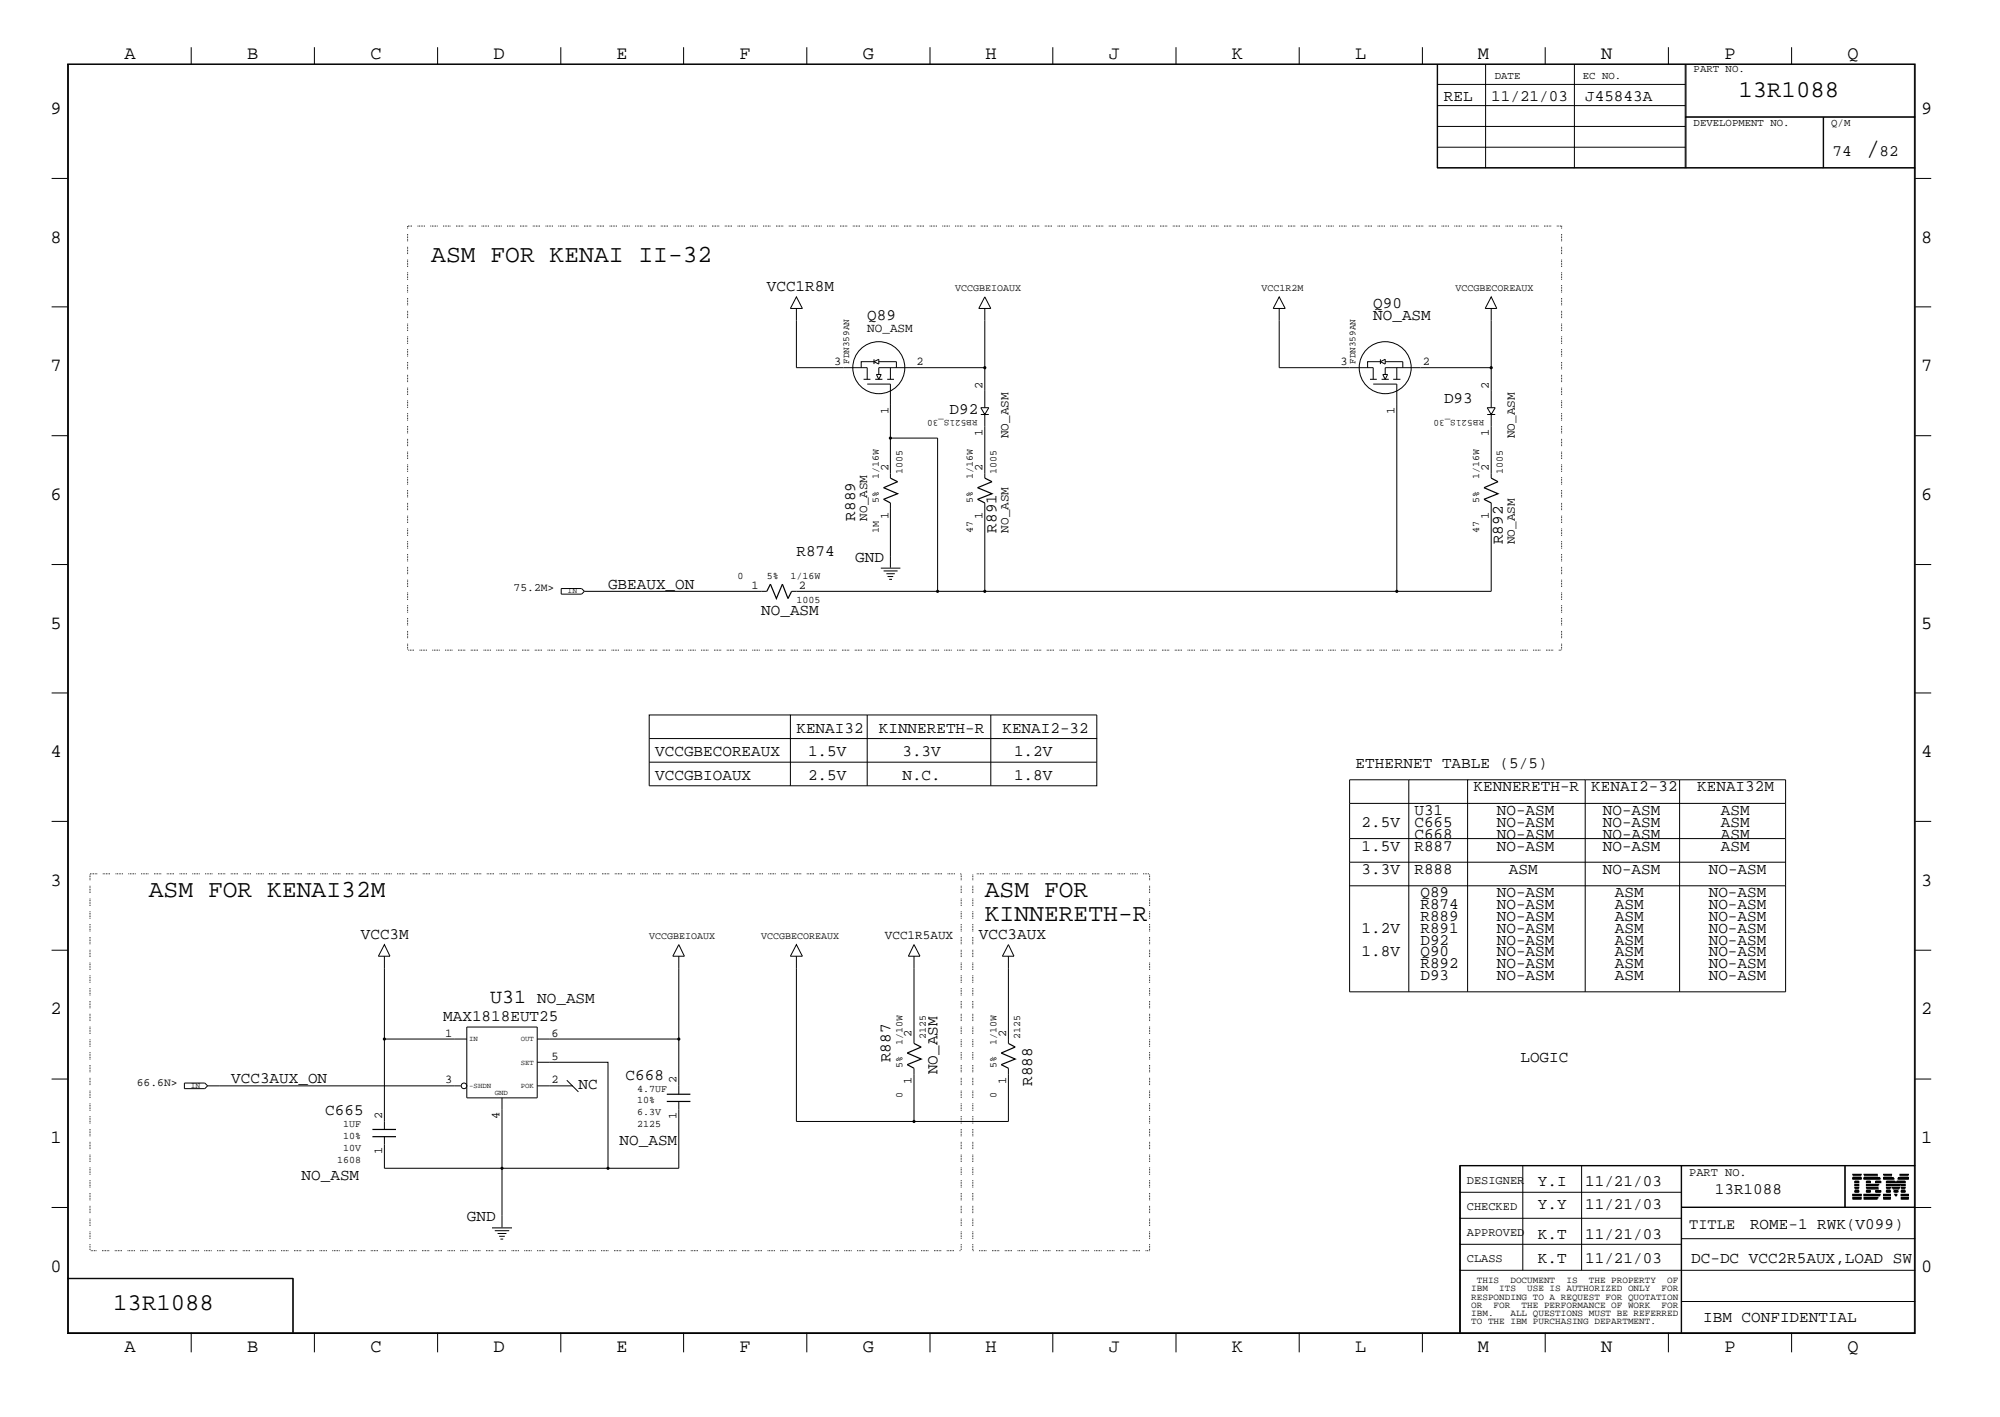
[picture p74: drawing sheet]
<svg xmlns="http://www.w3.org/2000/svg" width="423mm" height="300mm" viewBox="0 0 423 300" stroke-linecap="round" stroke-linejoin="round" font-family="sans-serif">
<defs><g id="words">
<g font-size="5.2">
<text x="395" y="32.9">/</text>
<text x="91.3" y="55.4">ASM FOR KENAI II-32</text>
<text x="31.5" y="189.9">ASM FOR KENAI32M</text>
<text x="208.4" y="189.9">ASM FOR</text>
<text x="208.4" y="194.9">KINNERETH-R</text>
</g>
<g font-size="5.1">
<text x="368" y="20.5">13R1088</text>
<text x="24" y="277.2">13R1088</text>
</g>
<text font-size="4.2" x="103.7" y="212.3">U31</text>
<g font-size="4">
<text x="26.3" y="12.5">A</text>
<text x="52.3" y="12.5">B</text>
<text x="78.4" y="12.5">C</text>
<text x="104.5" y="12.5">D</text>
<text x="130.5" y="12.5">E</text>
<text x="156.5" y="12.5">F</text>
<text x="182.6" y="12.5">G</text>
<text x="208.6" y="12.5">H</text>
<text x="234.7" y="12.5">J</text>
<text x="260.8" y="12.5">K</text>
<text x="286.9" y="12.5">L</text>
<text x="312.8" y="12.5">M</text>
<text x="338.9" y="12.5">N</text>
<text x="365" y="12.5">P</text>
<text x="391.1" y="12.5">Q</text>
<text x="10.7" y="24.1">9</text>
<text x="406.7" y="24.1">9</text>
<text x="10.7" y="51.4">8</text>
<text x="406.7" y="51.4">8</text>
<text x="10.7" y="78.6">7</text>
<text x="406.7" y="78.6">7</text>
<text x="10.7" y="105.8">6</text>
<text x="406.7" y="105.8">6</text>
<text x="10.7" y="133.1">5</text>
<text x="406.7" y="133.1">5</text>
<text x="10.7" y="160.2">4</text>
<text x="406.7" y="160.2">4</text>
<text x="10.7" y="187.5">3</text>
<text x="406.7" y="187.5">3</text>
<text x="10.7" y="214.6">2</text>
<text x="406.7" y="214.6">2</text>
<text x="10.7" y="241.9">1</text>
<text x="406.7" y="241.9">1</text>
<text x="10.7" y="269.2">0</text>
<text x="406.7" y="269.2">0</text>
<text x="26.3" y="286.2">A</text>
<text x="52.3" y="286.2">B</text>
<text x="78.4" y="286.2">C</text>
<text x="104.5" y="286.2">D</text>
<text x="130.5" y="286.2">E</text>
<text x="156.5" y="286.2">F</text>
<text x="182.6" y="286.2">G</text>
<text x="208.6" y="286.2">H</text>
<text x="234.7" y="286.2">J</text>
<text x="260.8" y="286.2">K</text>
<text x="286.9" y="286.2">L</text>
<text x="312.8" y="286.2">M</text>
<text x="338.9" y="286.2">N</text>
<text x="365" y="286.2">P</text>
<text x="391.1" y="286.2">Q</text>
</g>
<g font-size="3.4">
<text x="305.6" y="21.4">REL</text>
<text x="315.6" y="21.4">11/21/03</text>
<text x="335.5" y="21.4">J45843A</text>
<text x="387.9" y="32.9">74</text>
<text x="397.8" y="32.9">82</text>
<text x="162.3" y="61.6">VCC1R8M</text>
<text x="290.7" y="65.3">Q90</text>
<text x="183.6" y="67.8">Q89</text>
<text x="290.7" y="67.8">NO_ASM</text>
<text x="201" y="87.7">D92</text>
<text x="305.6" y="85.3">D93</text>
<text x="181" y="110.2" transform="rotate(-90 181 110.2)">R889</text>
<text x="210.9" y="112.7" transform="rotate(-90 210.9 112.7)">R891</text>
<text x="168.6" y="117.7">R874</text>
<text x="181" y="118.9">GND</text>
<text x="318.1" y="115.1" transform="rotate(-90 318.1 115.1)">R892</text>
<text x="128.7" y="124.6">GBEAUX_ON</text>
<text x="161.1" y="130.1">NO_ASM</text>
<text x="168.6" y="155">KENAI32</text>
<text x="186" y="155">KINNERETH-R</text>
<text x="212.2" y="155">KENAI2-32</text>
<text x="138.7" y="160">VCCGBECOREAUX</text>
<text x="171" y="160">1.5V</text>
<text x="191" y="160">3.3V</text>
<text x="214.6" y="160">1.2V</text>
<text x="138.7" y="165">VCCGBIOAUX</text>
<text x="171" y="165">2.5V</text>
<text x="191" y="165">N.C.</text>
<text x="214.6" y="165">1.8V</text>
<text x="286.9" y="162.5">ETHERNET TABLE (5/5)</text>
<text x="311.9" y="167.5">KENNERETH-R</text>
<text x="336.8" y="167.5">KENAI2-32</text>
<text x="359.2" y="167.5">KENAI32M</text>
<text x="299.4" y="172.5">U31</text>
<text x="316.8" y="172.5">NO-ASM</text>
<text x="339.3" y="172.5">NO-ASM</text>
<text x="364.2" y="172.5">ASM</text>
<text x="288.2" y="175">2.5V</text>
<text x="299.4" y="175">C665</text>
<text x="299.4" y="177.5">C668</text>
<text x="316.8" y="177.5">NO-ASM</text>
<text x="316.8" y="175">NO-ASM</text>
<text x="339.3" y="175">NO-ASM</text>
<text x="339.3" y="177.5">NO-ASM</text>
<text x="364.2" y="175">ASM</text>
<text x="364.2" y="177.5">ASM</text>
<text x="288.2" y="184.9">3.3V</text>
<text x="288.2" y="180">1.5V</text>
<text x="299.4" y="180">R887</text>
<text x="299.4" y="184.9">R888</text>
<text x="316.8" y="180">NO-ASM</text>
<text x="319.4" y="184.9">ASM</text>
<text x="339.3" y="184.9">NO-ASM</text>
<text x="339.3" y="180">NO-ASM</text>
<text x="361.7" y="184.9">NO-ASM</text>
<text x="364.2" y="180">ASM</text>
<text x="300.7" y="189.9">Q89</text>
<text x="316.8" y="189.9">NO-ASM</text>
<text x="341.8" y="189.9">ASM</text>
<text x="361.7" y="189.9">NO-ASM</text>
<text x="288.2" y="197.4">1.2V</text>
<text x="300.7" y="192.4">R874</text>
<text x="300.7" y="194.9">R889</text>
<text x="300.7" y="197.4">R891</text>
<text x="316.8" y="192.4">NO-ASM</text>
<text x="316.8" y="194.9">NO-ASM</text>
<text x="316.8" y="197.4">NO-ASM</text>
<text x="341.8" y="192.4">ASM</text>
<text x="341.8" y="194.9">ASM</text>
<text x="341.8" y="197.4">ASM</text>
<text x="361.7" y="197.4">NO-ASM</text>
<text x="361.7" y="194.9">NO-ASM</text>
<text x="361.7" y="192.4">NO-ASM</text>
<text x="76.4" y="198.6">VCC3M</text>
<text x="207.2" y="198.6">VCC3AUX</text>
<text x="288.2" y="202.4">1.8V</text>
<text x="300.7" y="199.9">D92</text>
<text x="300.7" y="202.4">Q90</text>
<text x="316.8" y="199.9">NO-ASM</text>
<text x="316.8" y="202.4">NO-ASM</text>
<text x="341.8" y="199.9">ASM</text>
<text x="341.8" y="202.4">ASM</text>
<text x="361.7" y="202.4">NO-ASM</text>
<text x="361.7" y="199.9">NO-ASM</text>
<text x="300.7" y="204.9">R892</text>
<text x="300.7" y="207.3">D93</text>
<text x="316.8" y="204.9">NO-ASM</text>
<text x="316.8" y="207.3">NO-ASM</text>
<text x="341.8" y="204.9">ASM</text>
<text x="341.8" y="207.3">ASM</text>
<text x="361.7" y="207.3">NO-ASM</text>
<text x="361.7" y="204.9">NO-ASM</text>
<text x="113.7" y="212.3">NO_ASM</text>
<text x="93.8" y="216.1">MAX1818EUT25</text>
<text x="188.5" y="224.8" transform="rotate(-90 188.5 224.8)">R887</text>
<text x="198.5" y="227.3" transform="rotate(-90 198.5 227.3)">NO_ASM</text>
<text x="321.8" y="224.8">LOGIC</text>
<text x="48.9" y="229.3">VCC3AUX_ON</text>
<text x="122.4" y="230.4">NC</text>
<text x="132.4" y="228.6">C668</text>
<text x="218.4" y="229.8" transform="rotate(-90 218.4 229.8)">R888</text>
<text x="68.8" y="236.1">C665</text>
<text x="131.1" y="242.2">NO_ASM</text>
<text x="63.8" y="249.8">NO_ASM</text>
<text x="325.5" y="251">Y.I</text>
<text x="335.5" y="251">11/21/03</text>
<text x="325.5" y="255.9">Y.Y</text>
<text x="335.5" y="255.9">11/21/03</text>
<text x="363" y="252.7">13R1088</text>
<text x="98.8" y="258.5">GND</text>
<text x="325.5" y="262.2">K.T</text>
<text x="335.5" y="262.2">11/21/03</text>
<text x="370.4" y="260.2">ROME-1 RWK(V099)</text>
<text x="325.5" y="267.2">K.T</text>
<text x="335.5" y="267.2">11/21/03</text>
<text x="358" y="267.2">DC-DC VCC2R5AUX,LOAD SW</text>
<text x="360.5" y="279.7">IBM CONFIDENTIAL</text>
</g>
<text font-size="3.2" x="357.5" y="260">TITLE</text>
<g font-size="2.7">
<text x="183.6" y="70.3">NO_ASM</text>
<text x="213.4" y="92.7" transform="rotate(-90 213.4 92.7)">NO_ASM</text>
<text x="320.6" y="92.7" transform="rotate(-90 320.6 92.7)">NO_ASM</text>
<text x="183.6" y="110.2" transform="rotate(-90 183.6 110.2)">NO_ASM</text>
<text x="213.4" y="112.7" transform="rotate(-90 213.4 112.7)">NO_ASM</text>
<text x="320.6" y="115.1" transform="rotate(-90 320.6 115.1)">NO_ASM</text>
<text x="187.3" y="198.6">VCC1R5AUX</text>
</g>
<g font-size="2.5">
<text x="176.5" y="77.3">3</text>
<text x="194" y="77.3">2</text>
<text x="283.7" y="77.3">3</text>
<text x="301.2" y="77.3">2</text>
<text x="207.9" y="82.3" transform="rotate(-90 207.9 82.3)">2</text>
<text x="315.1" y="82.3" transform="rotate(-90 315.1 82.3)">2</text>
<text x="188" y="87.5" transform="rotate(-90 188 87.5)">1</text>
<text x="295.1" y="87.5" transform="rotate(-90 295.1 87.5)">1</text>
<text x="207.9" y="92.3" transform="rotate(-90 207.9 92.3)">1</text>
<text x="315.1" y="92.3" transform="rotate(-90 315.1 92.3)">1</text>
<text x="188" y="99.7" transform="rotate(-90 188 99.7)">2</text>
<text x="207.9" y="99.7" transform="rotate(-90 207.9 99.7)">2</text>
<text x="315.1" y="99.7" transform="rotate(-90 315.1 99.7)">2</text>
<text x="188" y="109.7" transform="rotate(-90 188 109.7)">1</text>
<text x="207.9" y="109.7" transform="rotate(-90 207.9 109.7)">1</text>
<text x="315.1" y="109.7" transform="rotate(-90 315.1 109.7)">1</text>
<text x="159.1" y="124.6">1</text>
<text x="169.1" y="124.6">2</text>
<text x="94.2" y="219.4">1</text>
<text x="116.8" y="219.4">6</text>
<text x="193" y="219.4" transform="rotate(-90 193 219.4)">2</text>
<text x="212.9" y="219.4" transform="rotate(-90 212.9 219.4)">2</text>
<text x="116.8" y="224.4">5</text>
<text x="94.2" y="229.3">3</text>
<text x="116.8" y="229.3">2</text>
<text x="143.2" y="229.3" transform="rotate(-90 143.2 229.3)">2</text>
<text x="193" y="229.4" transform="rotate(-90 193 229.4)">1</text>
<text x="212.9" y="229.4" transform="rotate(-90 212.9 229.4)">1</text>
<text x="80.9" y="236.8" transform="rotate(-90 80.9 236.8)">2</text>
<text x="105.7" y="236.8" transform="rotate(-90 105.7 236.8)">4</text>
<text x="143.2" y="236.8" transform="rotate(-90 143.2 236.8)">1</text>
<text x="80.9" y="244.3" transform="rotate(-90 80.9 244.3)">1</text>
<text x="310.5" y="250.6">DESIGNER</text>
<text x="357.5" y="248.8">PART NO.</text>
<text x="310.5" y="256.1">CHECKED</text>
<text x="310.5" y="261.5">APPROVED</text>
<text x="310.5" y="267">CLASS</text>
</g>
<g font-size="2.4">
<text x="108.7" y="125.1">75.2M&gt;</text>
<text x="29" y="229.8">66.6N&gt;</text>
</g>
<g font-size="2.3">
<text x="316.4" y="16.7">DATE</text>
<text x="335" y="16.7">EC NO.</text>
<text x="358.5" y="15.2">PART NO.</text>
<text x="358.5" y="26.6">DEVELOPMENT NO.</text>
<text x="387.6" y="26.6">Q/M</text>
</g>
<g font-size="2.1">
<text x="202.2" y="61.6">VCCGBEIOAUX</text>
<text x="267" y="61.6">VCC1R2M</text>
<text x="308.1" y="61.6">VCCGBECOREAUX</text>
<text x="186" y="101.4" transform="rotate(-90 186 101.4)">1/16W</text>
<text x="191" y="100.2" transform="rotate(-90 191 100.2)">1005</text>
<text x="205.9" y="101.4" transform="rotate(-90 205.9 101.4)">1/16W</text>
<text x="210.9" y="100.2" transform="rotate(-90 210.9 100.2)">1005</text>
<text x="313.1" y="101.4" transform="rotate(-90 313.1 101.4)">1/16W</text>
<text x="318.1" y="100.2" transform="rotate(-90 318.1 100.2)">1005</text>
<text x="186" y="106.4" transform="rotate(-90 186 106.4)">5%</text>
<text x="205.9" y="106.4" transform="rotate(-90 205.9 106.4)">5%</text>
<text x="313.1" y="106.4" transform="rotate(-90 313.1 106.4)">5%</text>
<text x="186" y="112.7" transform="rotate(-90 186 112.7)">1M</text>
<text x="205.9" y="112.7" transform="rotate(-90 205.9 112.7)">47</text>
<text x="313.1" y="112.7" transform="rotate(-90 313.1 112.7)">47</text>
<text x="156.1" y="122.6">0</text>
<text x="162.3" y="122.6">5%</text>
<text x="167.3" y="122.6">1/16W</text>
<text x="168.6" y="127.6">1005</text>
<text x="137.4" y="198.6">VCCGBEIOAUX</text>
<text x="161.1" y="198.6">VCCGBECOREAUX</text>
<text x="191" y="221.1" transform="rotate(-90 191 221.1)">1/10W</text>
<text x="196" y="219.9" transform="rotate(-90 196 219.9)">2125</text>
<text x="210.9" y="221.1" transform="rotate(-90 210.9 221.1)">1/10W</text>
<text x="215.9" y="219.9" transform="rotate(-90 215.9 219.9)">2125</text>
<text x="191" y="226.1" transform="rotate(-90 191 226.1)">5%</text>
<text x="210.9" y="226.1" transform="rotate(-90 210.9 226.1)">5%</text>
<text x="134.9" y="233.5">10%</text>
<text x="134.9" y="231.1">4.7UF</text>
<text x="191" y="232.3" transform="rotate(-90 191 232.3)">0</text>
<text x="210.9" y="232.3" transform="rotate(-90 210.9 232.3)">0</text>
<text x="72.6" y="238.5">1UF</text>
<text x="134.9" y="236.1">6.3V</text>
<text x="134.9" y="238.5">2125</text>
<text x="72.6" y="243.5">10V</text>
<text x="72.6" y="241">10%</text>
<text x="71.4" y="246">1608</text>
</g>
<g font-size="2">
<text x="179.7" y="77" transform="rotate(-90 179.7 77)">FDN359AN</text>
<text x="286.9" y="77" transform="rotate(-90 286.9 77)">FDN359AN</text>
<text x="206.9" y="89" transform="rotate(180 206.9 89)">RB521S_30</text>
<text x="314.1" y="89" transform="rotate(180 314.1 89)">RB521S_30</text>
<text x="311.4" y="273.2">IBM</text>
<text x="311.4" y="275">RESPONDING TO A REQUEST FOR QUOTATION</text>
<text x="312.6" y="271.4">THIS</text>
<text x="317.3" y="273.2">ITS</text>
<text x="319.7" y="271.4">DOCUMENT</text>
<text x="323.3" y="273.2">USE IS AUTHORIZED ONLY</text>
<text x="331.6" y="271.4">IS</text>
<text x="336.3" y="271.4">THE PROPERTY</text>
<text x="351.7" y="273.2">FOR</text>
<text x="352.9" y="271.4">OF</text>
<text x="311.4" y="276.7">OR</text>
<text x="311.4" y="278.6">IBM.</text>
<text x="311.4" y="280.2">TO THE IBM PURCHASING DEPARTMENT.</text>
<text x="316.1" y="276.7">FOR</text>
<text x="319.7" y="278.6">ALL QUESTIONS MUST BE REFERRED</text>
<text x="322.1" y="276.7">THE PERFORMANCE OF WORK</text>
<text x="351.7" y="276.7">FOR</text>
</g>
<g font-size="1.7">
<text x="120.1" y="125.6">IN</text>
<text x="40.4" y="230.2">IN</text>
</g>
<g font-size="1.6">
<text x="99.3" y="220.3">IN</text>
<text x="110.2" y="220.3">OUT</text>
<text x="110.2" y="225.3">SET</text>
<text x="99.3" y="230.3">-SHDN</text>
<text x="104.7" y="231.8">GND</text>
<text x="110.2" y="230.3">POK</text>
</g>
</g></defs>
<g fill="none" stroke="#000" stroke-width=".21">
<path d="M14.3 13.5h391.1v268.7h-391.1zM14.5 13.6h390.7v268.4h-390.7zM40.5 10v3.5M66.5 10v3.5M92.6 10v3.5M118.7 10v3.5M144.7 10v3.5M170.8 10v3.5M196.9 10v3.5M222.8 10v3.5M248.9 10v3.5M275 10v3.5"/>
<path d="M301.1 10v3.5M304.2 13.5v22.1h101.2M304.2 17.9h52.5M304.3 13.5v22.1M314.5 13.5v22.1M327.1 10v3.5M333.2 13.5v22.1M353.1 10v3.5M356.7 13.5v22.1M356.9 13.5v22.1M379.2 10v3.5M10.9 37.8h3.4"/>
<path d="M304.2 35.5h101.2M304.2 26.8h52.5M304.2 22.4h52.5M304.3 31.2h52.4M356.7 24.8h48.7M356.7 24.7h48.7M385.9 24.8v10.8M386 24.8v10.8M405.4 37.8h3.4M10.9 64.9h3.4M168.6 62.8l1.2 2.5h-2.5zM168.6 65.3v12.5h15v2.5"/>
<path d="M185 76.5h-2.7v1.3M185 76v1M185 76.5l1-.5v1zM185.5 79.2h1l-.5 1.1zM186 76.5h3.7v1.3M188.5 77.8v2.5M208.4 65.3v12.5h-22.4v1.4M208.4 62.8l1.3 2.5h-2.5zM208.4 77.8v8.5M270.8 62.8l1.2 2.5h-2.5zM270.8 65.3v12.5h19.9v2.5M292.2 76.5h-2.7v1.3"/>
<path d="M292.2 76v1M292.2 76.5l1-.5v1zM292.7 79.2h1l-.5 1.1zM293.2 76.5h3.7v1.3M295.7 77.8v2.5M315.6 62.8l1.2 2.5h-2.4zM315.6 65.3v12.5h-22.4v1.4M315.6 77.8v8.5M405.4 64.9h3.4M10.9 92.2h3.4M182.8 80.3h1.4M183.6 81.3h4.9v11.4"/>
<path d="M185.3 80.3h1.5M187.8 80.3h1.4M207.6 86.3h1.7l-.9 1.4zM207.6 87.7h1.7M208.4 87.7v13.5M290 80.3h1.4M290.7 81.3h5v43.8M292.4 80.3h1.6M294.9 80.3h1.5M314.8 86.3h1.7l-.9 1.4zM314.8 87.7h1.7M315.6 87.7v13.5"/>
<path d="M405.4 92.2h3.4M10.9 119.5h3.4M188.5 101.2v-8.5h10v32.4M188.5 106.4v13.7M208.4 106.4v18.7M315.6 106.4v18.7h-148M405.4 119.5h3.4M118.8 124.5h4.3l.6 .6-.6 .6h-4.3zM123.7 125.1h38.6M186.4 120.2h4.2M187 120.8h3M187.6 121.4h1.8"/>
<path d="M187.9 122h1.2M188.2 122.6h.6M10.9 146.6h3.4M137.4 156.3v10h72.3M167.3 151.3h-29.9v5M183.6 151.3h-16.3v15M183.6 151.3h48.6v5h-94.8M183.6 151.3v15M209.7 151.3v15M232.2 156.3v5M405.4 146.6h3.4M10.9 173.8h3.4"/>
<path d="M137.4 161.3h94.8M232.2 161.3v5h-22.5M285.7 177.5h92.3M285.7 170h92.3M298.2 165h12.4v44.9M298.2 165h-12.5v44.9h92.3v-44.9h-67.4M298.2 165v44.9M335.5 165v44.9M355.5 165v44.9M405.4 173.8h3.4M81.4 199.9l1.2 2.5h-2.5zM143.7 199.9l1.2 2.5h-2.5z"/>
<path d="M168.6 199.9l1.2 2.5h-2.5zM193.5 199.9l1.2 2.5h-2.4zM213.4 199.9l1.2 2.5h-2.4zM285.7 182.5h92.3M285.7 187.5h92.3M10.9 201.1h3.4M81.4 202.4v36.6M81.4 219.9h17.4M98.8 217.3h14.9v15h-14.9zM113.7 219.9h30v11.7M143.7 202.4v17.5M168.6 202.4v34.9h24.9"/>
<path d="M193.5 202.4v18.4M213.4 202.4v18.4M405.4 201.1h3.4M10.9 228.3h3.4M39 229.2h4.3l.6 .6-.6 .6h-4.3zM43.9 229.8h53.6M106.3 232.3v27.5M113.7 224.8h15v22.4h15v-14.1M113.7 229.8h7.5M120 228.6l2.4 2.5M193.5 226.1v11.2h19.9v-11.2M405.4 228.3h3.4"/>
<path d="M10.9 255.5h3.4M81.4 240.5v6.7h47.3M104.1 259.8h4.3M308.9 246.7h96.5M308.9 257.8h47M308.9 252.3h47M309.1 246.6v35.4M322.3 246.6v22.2M334.8 246.6v22.2M355.9 246.6v35.4M355.9 255.4h49.5M355.9 255.5h52.9"/>
<path d="M390.5 246.6v8.9M390.6 246.6v8.9M392.2 253.7h1.8zM392.2 253.6h1.8zM392.2 253.4l1.8 .1zM392.2 253l1.8 .1zM392.2 252.8l1.8 .1zM392.2 252.7l1.8 .1zM392.2 249.4l1.8 .1zM392.2 249.3l1.8 .1zM392.2 249.2l1.8 .1zM392.2 248.8h1.8z"/>
<path d="M392.2 248.7h1.8zM392.2 248.5l1.8 .1zM392.6 252.3h.8zM392.6 252.1l.8 .1zM392.6 252l.8 .1zM392.6 251.6h.8zM392.6 251.5h.8zM392.6 251.3l.8 .1zM392.6 250.9l.8 .1zM392.6 250.8h.8zM392.6 250.6l.8 .1zM392.6 250.2l.8 .1z"/>
<path d="M392.6 250l.8 .1zM392.6 249.9h.8zM394.5 253.7h2.8zM394.5 253.6h2.9zM394.5 253.4l3 .1zM394.5 248.8h3zM394.5 248.7h2.9zM394.5 248.5l2.8 .1zM394.5 253l3.3 .1zM394.5 252.8l3.4 .1zM394.5 252.7l3.4 .1zM394.5 249.4l3.4 .1z"/>
<path d="M394.5 249.3l3.4 .1zM394.5 249.2l3.3 .1zM395.1 251.6h2.6zM395.1 251.5h2.5zM395.1 251.3l2.4 .1zM395.1 250.9l2.4 .1zM395.1 250.8h2.5zM395.1 250.6l2.6 .1zM395.1 252.3h.8zM395.1 252.1l.8 .1zM395.1 252l.8 .1zM395.1 250.2l.8 .1z"/>
<path d="M395.1 250l.8 .1zM395.1 249.9h.8zM397 252.3h1.1zM397 252.1l1.1 .1zM397 252l1.1 .1zM397 250.2l1.1 .1zM397 250l1.1 .1zM397 249.9h1.1zM398.7 253.7h1.4zM398.7 253.6h1.4zM398.7 253.4l1.4 .1zM398.7 253l1.4 .1z"/>
<path d="M398.7 252.8l1.4 .1zM398.7 252.7l1.4 .1zM398.7 249.4l2.2 .1zM398.7 249.3l2.1 .1zM398.7 249.2l2 .1zM398.7 248.8h1.8zM398.7 248.7h1.8zM398.7 248.5l1.7 .1zM399.3 252.3h.8zM399.3 252.1l.8 .1zM399.3 252l.8 .1zM399.3 251.6h.8z"/>
<path d="M399.3 251.5h.8zM399.3 251.3l.8 .1zM399.3 250.9l.8 .1zM399.3 250.8h.8zM399.3 250.6l.8 .1zM399.3 250.2l1.9 .1zM399.3 250l1.9 .1zM399.3 249.9h1.8zM400.3 250.6l2 .1zM400.4 250.9l1.8 .1zM400.4 250.8h1.8zM400.5 251.3l1.6 .1z"/>
<path d="M400.6 251.5h1.5zM400.6 251.6h1.4zM400.9 252.1l.8 .1zM400.9 252l.8 .1zM401 252.3h.7zM401.1 252.7l.4 .1zM401.2 252.8l.3 .1zM401.2 253l.2 .1zM401.4 250.2l1.9 .1zM401.5 250l1.8 .1zM401.5 249.9h1.8zM401.7 249.4l2.2 .1z"/>
<path d="M401.8 249.3l2.1 .1zM401.8 249.2l2.1 .1zM402.1 248.8h1.8zM402.1 248.7h1.8zM402.2 248.5l1.7 .1zM402.4 253.7h1.5zM402.4 253.6h1.5zM402.4 253.4l1.5 .1zM402.4 253l1.5 .1zM402.4 252.8l1.5 .1zM402.4 252.7l1.5 .1zM402.4 252.3h.9z"/>
<path d="M402.4 252.1l.9 .1zM402.4 252l.9 .1zM402.4 251.6h.9zM402.4 251.5h.9zM402.4 251.3l.9 .1zM402.4 250.9l.9 .1zM402.4 250.8h.9zM402.4 250.6l.9 .1zM405.4 246.6h-96.5v35.4M14.3 270.5h47.8v11.5M14.3 270.6h47.8M62 270.5v11.5"/>
<path d="M104.7 260.4h3.1M105.3 261h1.9M105.7 261.6h1.1M105.9 262.2h.6M308.9 268.8h96.5M308.9 263.3h47M355.9 275.4h49.5M355.9 262.1h49.5M40.5 282v4.2M66.5 282v4.2M92.6 282v4.2M118.7 282v4.2"/>
<path d="M144.7 282v4.2M170.8 282v4.2M196.9 282v4.2M222.8 282v4.2M248.9 282v4.2M275 282v4.2M301.1 282v4.2M327.1 282v4.2M353.1 282v4.2M379.2 282v4.2"/>
<circle cx="186" cy="77.8" r="5.5"/>
<circle cx="293.2" cy="77.8" r="5.5"/>
<circle cx="98.2" cy="229.8" r=".59"/>
</g>
<path d="M188.5 101.2l1.5 .7-3 1.3 3 1.3-3 1.2 1.5 .7M208.4 101.2l1.6 .7-3.1 1.3 3.1 1.3-3.1 1.2 1.5 .7M315.6 101.2l1.5 .7-3 1.3 3 1.3-3 1.2 1.5 .7M162.3 125.1l.8-1.5 1.2 3.1 1.3-3.1 1.2 3.1 .8-1.6M78.8 239h5M141.1 233.1h5M141.1 231.6h5M193.5 220.8l1.5 .8-3 1.2 3 1.3-3 1.2 1.5 .8M213.4 220.8l1.5 .8-3 1.2 3 1.3-3 1.2 1.5 .8M78.8 240.5h5" fill="none" stroke="#000" stroke-width=".25"/>
<path d="M86.3 137.6h244.2M86.3 137.6v-89.8M330.5 137.6v-89.8h-244.2M19.1 184.9v79.8M205.9 184.9v79.8h37.4M243.3 184.9h-37.4M19.1 264.7h184.4M203.5 264.7v-79.8h-184.4M243.3 264.7v-79.8" fill="none" stroke="#000" stroke-width=".21" stroke-dasharray=".2 .2 .2 .2 .2 .2 .2 .2 .2 1.2" stroke-dashoffset=".2" stroke-linecap="butt"/>
<g fill="#000">
<circle cx="208.4" cy="77.8" r=".34"/>
<circle cx="315.6" cy="77.8" r=".34"/>
<circle cx="188.5" cy="92.7" r=".34"/>
<circle cx="198.5" cy="125.1" r=".34"/>
<circle cx="208.4" cy="125.1" r=".34"/>
<circle cx="295.7" cy="125.1" r=".34"/>
<circle cx="81.4" cy="219.9" r=".34"/>
<circle cx="143.7" cy="219.9" r=".34"/>
<circle cx="193.5" cy="237.3" r=".34"/>
<circle cx="106.3" cy="247.2" r=".34"/>
<circle cx="128.7" cy="247.2" r=".34"/>
</g>
<use href="#words"/>
</svg>
